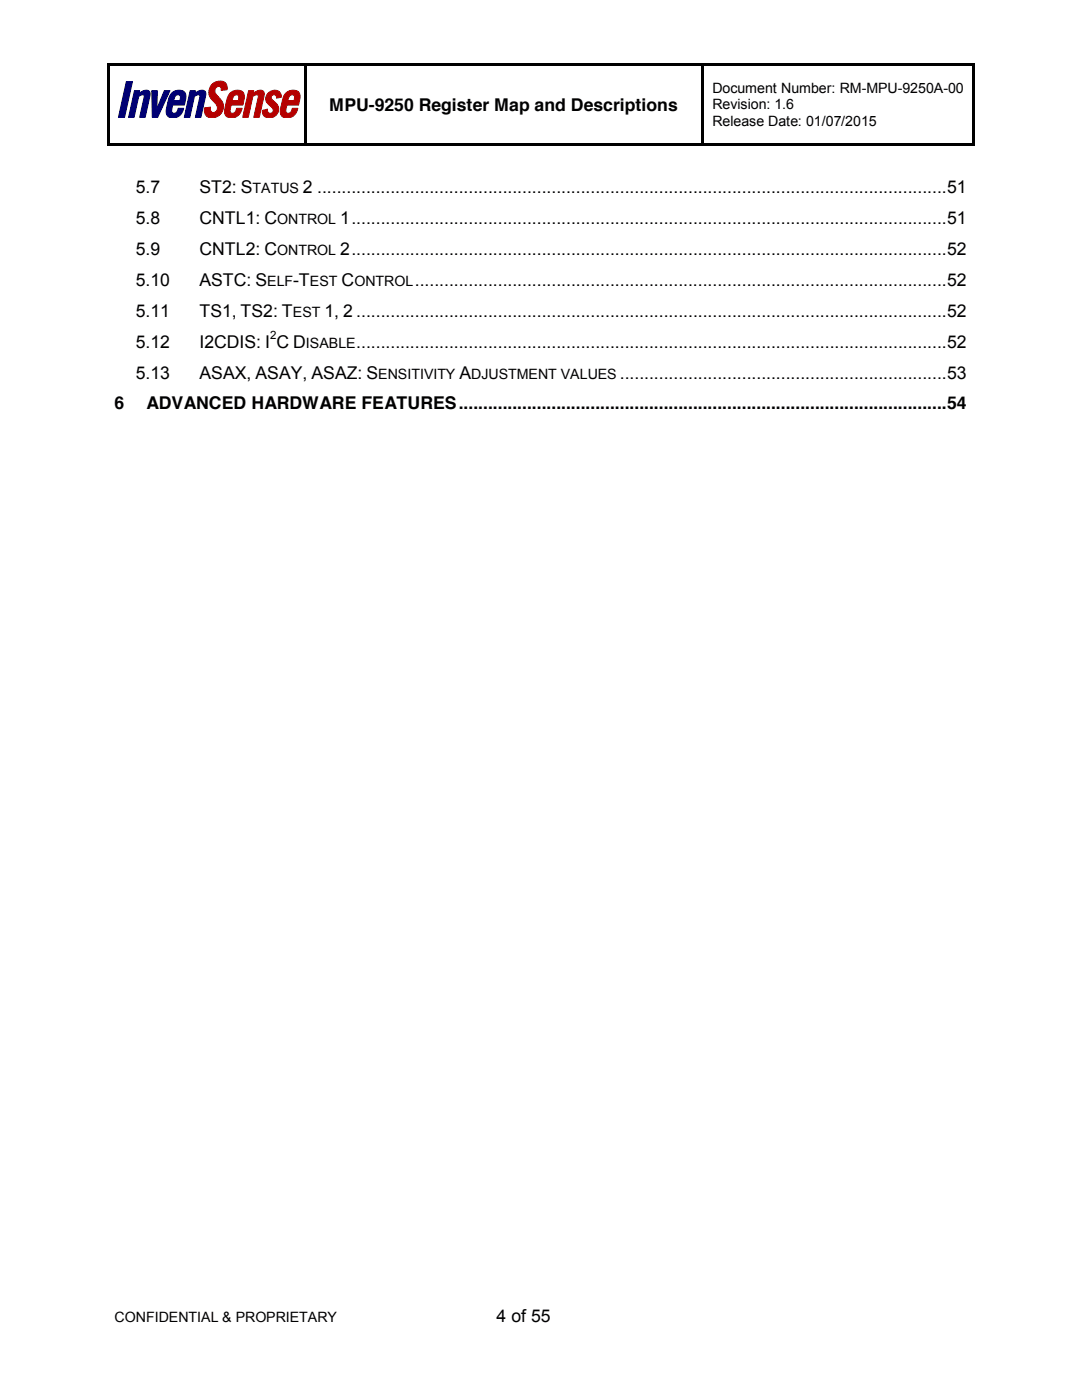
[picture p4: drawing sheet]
<svg xmlns="http://www.w3.org/2000/svg" width="216mm" height="279mm" viewBox="0 0 216 279" stroke-linecap="round" stroke-linejoin="round" font-family="sans-serif">
<defs><g id="words">
<g font-size="3.5">
<text x="65.7" y="22.1">MPU-9250 Register Map and Descriptions</text>
<text x="27.1" y="38.5">5.7</text>
<text x="39.8" y="38.5">ST2: S</text>
<text x="60.5" y="38.5">2 .................................................................................................................................51</text>
<text x="27.1" y="44.7">5.8</text>
<text x="39.8" y="44.7">CNTL1: C</text>
<text x="67.9" y="44.7">1..........................................................................................................................51</text>
<text x="27.1" y="50.9">5.9</text>
<text x="39.8" y="50.9">CNTL2: C</text>
<text x="67.9" y="50.9">2..........................................................................................................................52</text>
<text x="27.1" y="57.1">5.10</text>
<text x="39.8" y="57.1">ASTC: S</text>
<text x="58.5" y="57.1">-T</text>
<text x="68.2" y="57.1">C</text>
<text x="82.8" y="57.1">.............................................................................................................52</text>
<text x="27.1" y="63.3">5.11</text>
<text x="39.8" y="63.3">TS1, TS2: T</text>
<text x="64.7" y="63.3">1, 2 .........................................................................................................................52</text>
<text x="27.1" y="69.4">5.12</text>
<text x="39.8" y="69.4">I2CDIS: I C D</text>
<text x="71.1" y="69.4">.........................................................................................................................52</text>
<text x="27.1" y="75.6">5.13</text>
<text x="39.8" y="75.6">ASAX, ASAY, ASAZ: S</text>
<text x="91.7" y="75.6">A</text>
<text x="123.7" y="75.6">...................................................................53</text>
<text x="22.9" y="81.7">6</text>
<text x="29.2" y="81.7">ADVANCED HARDWARE FEATURES....................................................................................................54</text>
<text x="99.1" y="263.8">4 of 55</text>
</g>
<g font-size="2.8">
<text x="142.1" y="18.6">Document Number: RM-MPU-9250A-00</text>
<text x="142.1" y="21.8">Revision: 1.6</text>
<text x="142.1" y="25.1">Release Date: 01/07/2015</text>
<text x="50.4" y="38.5">TATUS</text>
<text x="55.3" y="44.7">ONTROL</text>
<text x="55.3" y="50.9">ONTROL</text>
<text x="53.3" y="57.1">ELF</text>
<text x="61.9" y="57.1">EST</text>
<text x="70.7" y="57.1">ONTROL</text>
<text x="58.4" y="63.3">EST</text>
<text x="61.1" y="69.4">ISABLE</text>
<text x="75.5" y="75.6">ENSITIVITY</text>
<text x="94" y="75.6">DJUSTMENT VALUES</text>
<text x="22.9" y="263.8">CONFIDENTIAL &amp; PROPRIETARY</text>
</g>
<text font-size="2.3" x="53.9" y="67.6">2</text>
</g></defs>
<g fill="#000">
<path d="M21.4 12.7h.5v.6h-.5z" fill-rule="evenodd"/>
<path d="M21.4 12.7h.5v.5h-.5z" fill-rule="evenodd"/>
<path d="M21.9 12.7h38.7v.5h-38.7z" fill-rule="evenodd"/>
<path d="M60.6 13.2l.5 .1z" fill-rule="evenodd"/>
<path d="M60.6 12.7h.5v.5h-.5z" fill-rule="evenodd"/>
<path d="M61.1 12.7h78.9v.5h-78.9z" fill-rule="evenodd"/>
<path d="M140 13.2l.5 .1z" fill-rule="evenodd"/>
<path d="M140 12.7h.5v.5h-.5z" fill-rule="evenodd"/>
<path d="M140.5 12.7h53.5v.5h-53.5z" fill-rule="evenodd"/>
<path d="M194 12.7h.5v.6h-.5z" fill-rule="evenodd"/>
<path d="M194 12.7h.5v.5h-.5z" fill-rule="evenodd"/>
<path d="M21.4 13.3h.5v15.3h-.5z" fill-rule="evenodd"/>
<path d="M21.4 28.6h.5v.5h-.5z" fill-rule="evenodd"/>
<path d="M21.4 28.6h.5v.5h-.5z" fill-rule="evenodd"/>
<path d="M21.9 28.6h38.7v.5h-38.7z" fill-rule="evenodd"/>
<path d="M60.6 13.3h.5v15.3h-.5z" fill-rule="evenodd"/>
<path d="M60.6 28.6h.5v.5h-.5z" fill-rule="evenodd"/>
<path d="M61.1 28.6h78.9v.5h-78.9z" fill-rule="evenodd"/>
<path d="M140 13.3h.5v15.3h-.5z" fill-rule="evenodd"/>
<path d="M140 28.6h.5v.5h-.5z" fill-rule="evenodd"/>
<path d="M140.5 28.6h53.5v.5h-53.5z" fill-rule="evenodd"/>
<path d="M194 13.3h.5v15.3h-.5z" fill-rule="evenodd"/>
<path d="M194 28.6h.5v.5h-.5z" fill-rule="evenodd"/>
<path d="M194 28.6h.5v.5h-.5z" fill-rule="evenodd"/>
</g>
<g fill="#000073" stroke="#000073" stroke-width=".2">
<path d="M25.2 16.3h1.2l-1.5 7.1h-1.3z" fill-rule="evenodd"/>
<path d="M26.8 18.1h1.1l-.1 .5a1.57 1.57 0 0 1 2.1-.3v.8l-.9 4.3h-1.1l.9-4.1v-.3l-.3-.1-.8 .3-.9 4.2h-1.1z" fill-rule="evenodd"/>
<path d="M30.3 18.1h1.1l-.1 3.6 1.5-3.6h1.1l-2.4 5.3h-1.1z" fill-rule="evenodd"/>
<path d="M35 19.1l-.3 1h1.2l.1-.3a.57 .57 0 0 0-.2-.8 .57 .57 0 0 0-.8 .1zM34.3 18.6a1.74 1.74 0 0 1 2.7 .1l.1 1-.3 1.3h-2.3l-.2 .7a.61 .61 0 0 0 .4 .9 .61 .61 0 0 0 .7-.6l.1-.4h1.2a1.99 1.99 0 0 1-1.3 1.8 1.99 1.99 0 0 1-2.1-.4l-.1-.7v-.8l.6-2.2z" fill-rule="evenodd"/>
<path d="M37.9 18.1h1.1l-.1 .5a1.56 1.56 0 0 1 2.1-.3l.1 .6-1 4.5h-1.1l.9-4.1v-.3l-.3-.1-.8 .3-.9 4.2h-1.1z" fill-rule="evenodd"/>
</g>
<g fill="#b50000" stroke="#b50000" stroke-width=".2">
<path d="M42.4 16.8a1.86 1.86 0 0 1 2.8 .1l.1 1-1.2 .1a.64 .64 0 0 0-.5-.8 .64 .64 0 0 0-.7 .8 2.73 2.73 0 0 0 1.1 1.9 2.18 2.18 0 0 1 0 2.9 2.18 2.18 0 0 1-2.9 .2l-.3-.6v-.9l1.2-.1a.74 .74 0 0 0 .6 1.1 .74 .74 0 0 0 .8-.9 5.9 5.9 0 0 0-1.5-2.3 2.2 2.2 0 0 1 .5-2.5z" fill-rule="evenodd"/>
<path d="M46.7 19.1l-.4 1h1.3v-.3a.57 .57 0 0 0-.1-.8 .57 .57 0 0 0-.8 .1zM45.9 18.6a1.74 1.74 0 0 1 2.8 .1v1l-.2 1.3h-2.4l-.1 .7a.61 .61 0 0 0 .3 .9 .61 .61 0 0 0 .8-.6l.1-.4h1.1a1.99 1.99 0 0 1-1.2 1.8 1.99 1.99 0 0 1-2.1-.4l-.2-.7 .1-.8 .5-2.2z" fill-rule="evenodd"/>
<path d="M49.6 18.1h1l-.1 .5a1.57 1.57 0 0 1 2.1-.3l.1 .8-1 4.3h-1.1l.9-4.1v-.3l-.3-.1-.8 .3-.9 4.2h-1.1z" fill-rule="evenodd"/>
<path d="M53.5 18.6a1.47 1.47 0 0 1 1.5-.6 1.47 1.47 0 0 1 1.1 1.1v.3l-.9 .2a.57 .57 0 0 0-.5-.7 .57 .57 0 0 0-.6 .4 .57 .57 0 0 0 .3 .7l.2 .1a1.75 1.75 0 0 1 .6 2.7 1.75 1.75 0 0 1-2.7 0l-.1-.8 1-.2a.63 .63 0 0 0 .4 .8 .63 .63 0 0 0 .7-.4 .63 .63 0 0 0-.3-.8l-.3-.3a1.58 1.58 0 0 1-.4-2.5z" fill-rule="evenodd"/>
<path d="M57.8 19.1l-.4 1h1.3v-.3a.57 .57 0 0 0-.1-.8 .57 .57 0 0 0-.8 .1zM57.1 18.6a1.72 1.72 0 0 1 2.7 .1l.1 .7-.3 1.6h-2.4l-.1 .7a.61 .61 0 0 0 .4 .9 .61 .61 0 0 0 .7-.6l.1-.4h1.1a1.99 1.99 0 0 1-1.2 1.8 1.99 1.99 0 0 1-2.1-.4l-.2-.9 .5-2.1 .3-1z" fill-rule="evenodd"/>
</g>
<use href="#words"/>
</svg>
